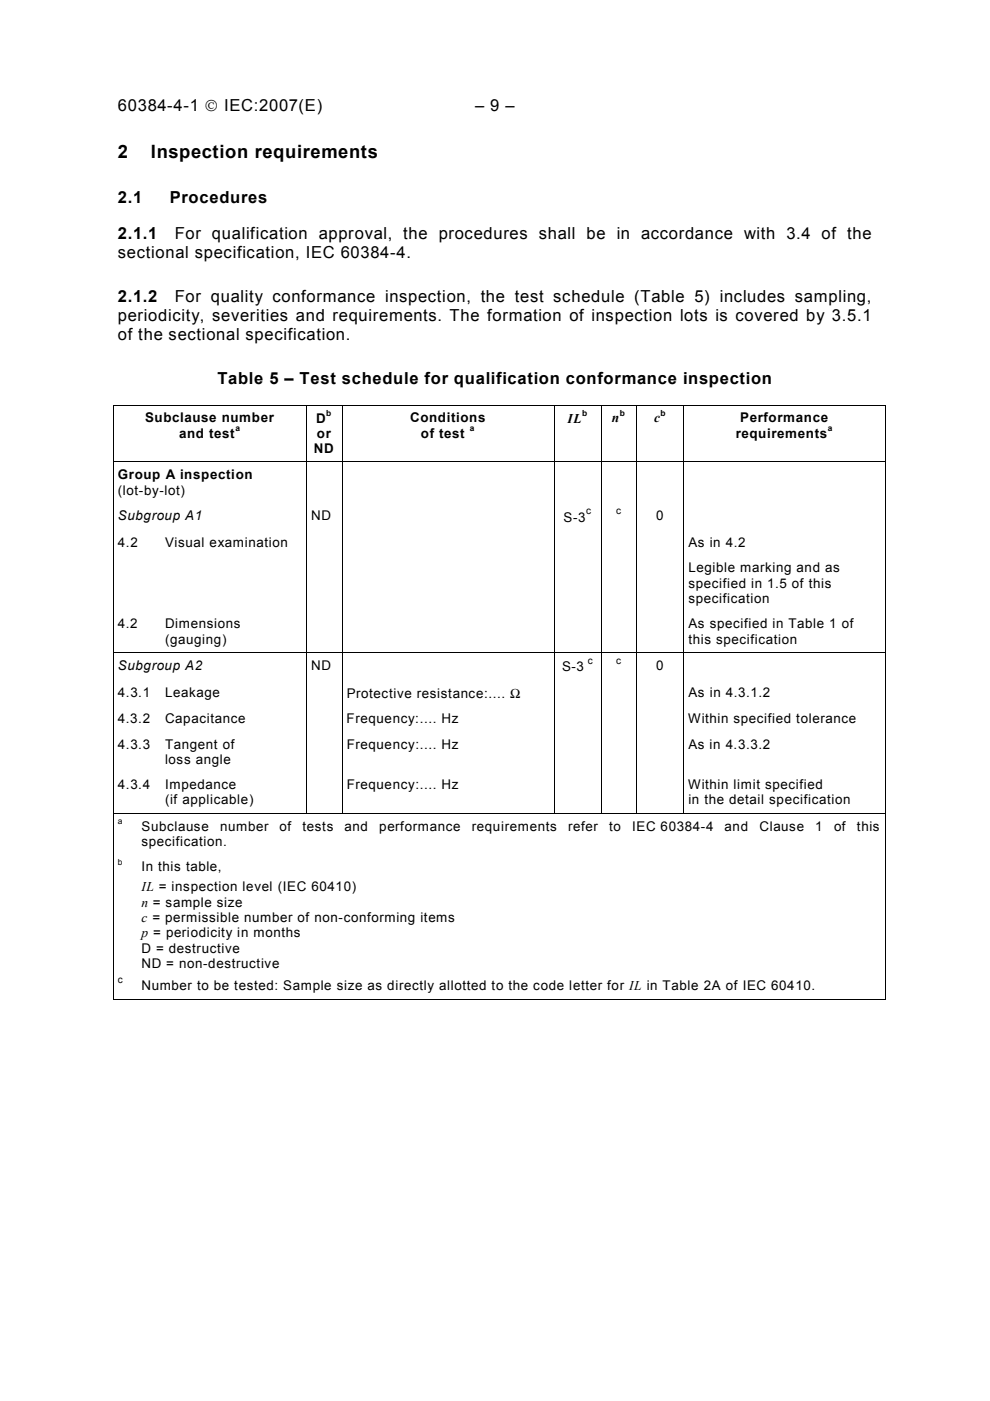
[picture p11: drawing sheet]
<svg xmlns="http://www.w3.org/2000/svg" width="210mm" height="297mm" viewBox="0 0 210 297" stroke-linecap="round" stroke-linejoin="round" font-family="sans-serif">
<defs><g id="words">
<g font-size="3.9">
<text x="25" y="33.6">2</text>
<text x="32" y="33.6">Inspection requirements</text>
</g>
<g font-size="3.5">
<text x="25" y="23.5">60384-4-1 © IEC:2007(E)</text>
<text x="100.7" y="23.5">– 9 –</text>
<text x="25" y="43">2.1</text>
<text x="36" y="43">Procedures</text>
<text x="25" y="50.6">2.1.1</text>
<text x="37.1" y="50.6">For qualification approval, the procedures shall be in accordance with 3.4 of the</text>
<text x="25" y="54.7">sectional specification, IEC 60384-4.</text>
<text x="25" y="64">2.1.2</text>
<text x="37.1" y="64">For quality conformance inspection, the test schedule (Table 5) includes sampling,</text>
<text x="25" y="68.1">periodicity, severities and requirements. The formation of inspection lots is covered by 3.5.1</text>
<text x="25" y="72.2">of the sectional specification.</text>
<text x="46.1" y="81.5">Table 5 – Test schedule for qualification conformance inspection</text>
</g>
<g font-size="2.8">
<text x="30.8" y="89.6">Subclause number</text>
<text x="67.1" y="89.6">D</text>
<text x="87" y="89.6">Conditions</text>
<text x="120.4" y="89.6">IL</text>
<text x="129.8" y="89.6">n</text>
<text x="138.7" y="89.6">c</text>
<text x="157" y="89.6">Performance</text>
<text x="38" y="92.8">and test</text>
<text x="67.2" y="92.8">or</text>
<text x="89.3" y="92.8">of test</text>
<text x="156" y="92.8">requirements</text>
<text x="25" y="101.6">Group A inspection</text>
<text x="66.6" y="96.1">ND</text>
<text x="25" y="104.9">(lot-by-lot)</text>
<text x="25" y="110.2">Subgroup A1</text>
<text x="66" y="110.2">ND</text>
<text x="119.6" y="110.6">S-3</text>
<text x="139.2" y="110.2">0</text>
<text x="25" y="116">4.2</text>
<text x="35" y="116">Visual examination</text>
<text x="146" y="116">As in 4.2</text>
<text x="146" y="121.4">Legible marking and as</text>
<text x="146" y="124.6">specified in 1.5 of this</text>
<text x="146" y="127.8">specification</text>
<text x="25" y="133.2">4.2</text>
<text x="35" y="133.2">Dimensions</text>
<text x="35" y="136.5">(gauging)</text>
<text x="146" y="133.2">As specified in Table 1 of</text>
<text x="146" y="136.5">this specification</text>
<text x="25" y="142">Subgroup A2</text>
<text x="66" y="142">ND</text>
<text x="119.2" y="142.4">S-3</text>
<text x="139.2" y="142">0</text>
<text x="25" y="147.8">4.3.1</text>
<text x="35" y="147.8">Leakage</text>
<text x="73.5" y="148">Protective resistance:.... Ω</text>
<text x="146" y="147.8">As in 4.3.1.2</text>
<text x="25" y="153.4">4.3.2</text>
<text x="35" y="153.4">Capacitance</text>
<text x="73.5" y="153.4">Frequency:.... Hz</text>
<text x="146" y="153.4">Within specified tolerance</text>
<text x="25" y="158.7">4.3.3</text>
<text x="35" y="158.7">Tangent of</text>
<text x="35" y="162">loss angle</text>
<text x="73.5" y="158.7">Frequency:.... Hz</text>
<text x="146" y="158.7">As in 4.3.3.2</text>
<text x="25" y="167.3">4.3.4</text>
<text x="35" y="167.3">Impedance</text>
<text x="73.5" y="167.3">Frequency:.... Hz</text>
<text x="146" y="167.3">Within limit specified</text>
<text x="35" y="170.6">(if applicable)</text>
<text x="146" y="170.6">in the detail specification</text>
<text x="30" y="176.1">Subclause</text>
<text x="30" y="179.3">specification.</text>
<text x="46.7" y="176.1">number</text>
<text x="59.3" y="176.1">of</text>
<text x="64.2" y="176.1">tests</text>
<text x="73.1" y="176.1">and</text>
<text x="80.4" y="176.1">performance</text>
<text x="100.1" y="176.1">requirements</text>
<text x="120.5" y="176.1">refer</text>
<text x="129.2" y="176.1">to</text>
<text x="134.1" y="176.1">IEC 60384-4</text>
<text x="153.7" y="176.1">and</text>
<text x="161.1" y="176.1">Clause</text>
<text x="172.9" y="176.1">1</text>
<text x="176.9" y="176.1">of</text>
<text x="181.8" y="176.1">this</text>
<text x="30" y="184.7">In this table,</text>
<text x="30" y="189">IL = inspection level (IEC 60410)</text>
<text x="30" y="195.5">c = permissible number of non-conforming items</text>
<text x="30" y="192.2">n = sample size</text>
<text x="30" y="198.8">p = periodicity in months</text>
<text x="30" y="202.1">D = destructive</text>
<text x="30" y="205.3">ND = non-destructive</text>
<text x="30" y="210">Number to be tested: Sample size as directly allotted to the code letter for IL in Table 2A of IEC 60410.</text>
</g>
<g font-size="2.1">
<text x="124.3" y="109">c</text>
<text x="130.7" y="109">c</text>
<text x="124.7" y="140.8">c</text>
<text x="130.7" y="140.8">c</text>
<text x="25" y="208.4">c</text>
</g>
<g font-size="1.8">
<text x="69.2" y="88.2">b</text>
<text x="123.5" y="88.2">b</text>
<text x="131.5" y="88.2">b</text>
<text x="140.1" y="88.2">b</text>
<text x="50" y="91.4">a</text>
<text x="99.7" y="91.4">a</text>
<text x="175.6" y="91.4">a</text>
<text x="25" y="174.7">a</text>
<text x="25" y="183.3">b</text>
</g>
</g></defs>
<path d="M24 85.8h.1v.2h-.1zM187.7 85.8h.1v.2h-.1zM187.7 211.8h.1v.1h-.1z" fill="#000"/>
<g fill="none" stroke="#000" stroke-width=".21">
<path d="M24 85.9h163.8M24 97.9h163.8M24 86v11.8M24 98v40.2M65 86v11.8M65 98v40.2M72.6 86v11.8M72.6 98v40.2M117.5 86v11.8M117.5 98v40.2M127.6 86v11.8M127.6 98v40.2"/>
<path d="M135 86v11.8M135 98v40.2M145 86v11.8M145 98v40.2M187.7 86v11.8M187.7 98v40.2M24 138.3h163.8M24 138.3v34M65 138.3v34M72.6 138.3v34M117.5 138.3v34M127.6 138.3v34"/>
<path d="M135 138.3v34M145 138.3v34M187.7 138.3v34M24 172.4h163.8M24 172.5v39.4M187.7 172.5v39.4M24 211.8h163.7"/>
</g>
<use href="#words"/>
</svg>
